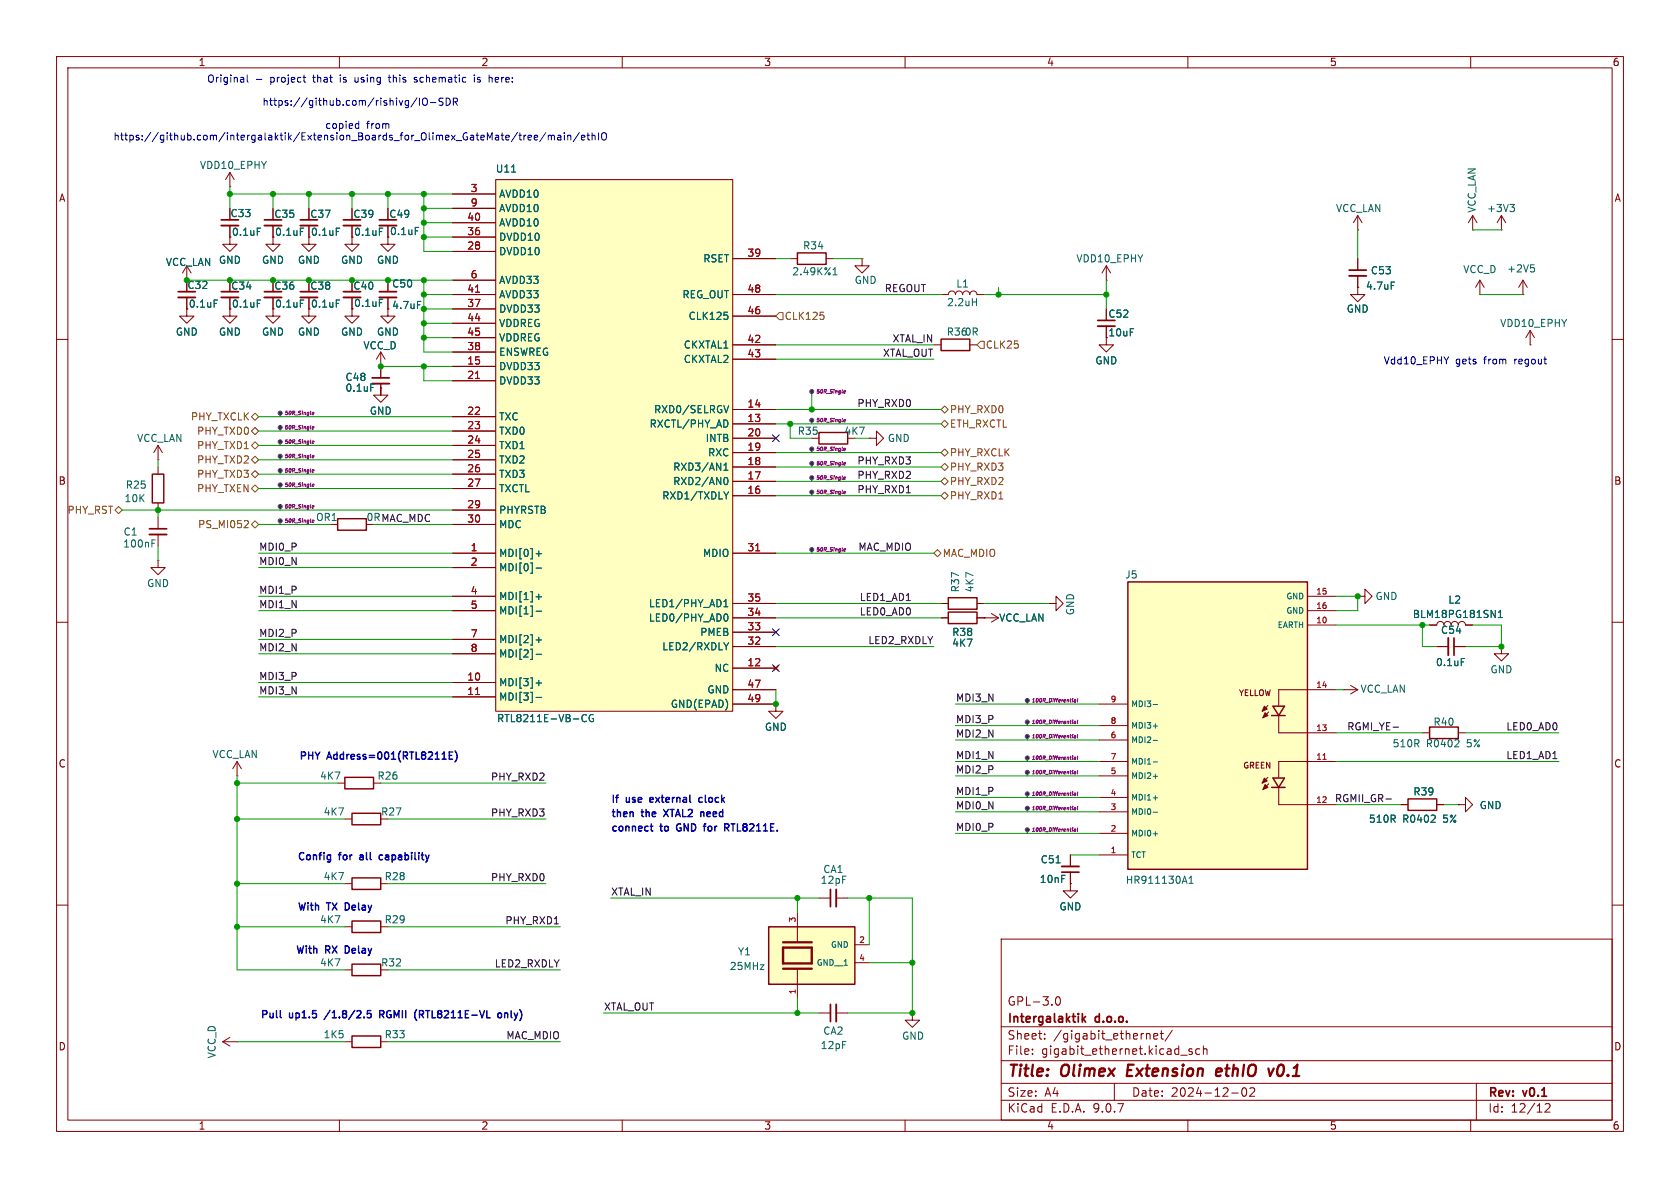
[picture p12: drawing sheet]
<svg xmlns="http://www.w3.org/2000/svg" width="297mm" height="210mm" viewBox="0 0 297 210" stroke-linecap="round" stroke-linejoin="round" font-family="sans-serif">
<defs><g id="words">
<g font-size="2.8" fill="#840000">
<text x="178" y="190.9">Title:</text>
<text x="187.7" y="190.9">Olimex</text>
<text x="200.1" y="190.9">Extension</text>
<text x="216.7" y="190.9">ethIO</text>
<text x="226.7" y="190.9">v0.1</text>
</g>
<g font-size="2.1" fill="#840000">
<text x="178" y="178">GPL-3.0</text>
<text x="178" y="184">Sheet:</text>
<text x="178" y="181.2">Intergalaktik</text>
<text x="186.2" y="184">/gigabit_ethernet/</text>
<text x="193.7" y="181.2">d.o.o.</text>
<text x="178" y="186.7">File:</text>
<text x="184.1" y="186.7">gigabit_ethernet.kicad_sch</text>
<text x="178" y="196.9">KiCad</text>
<text x="178" y="194.1">Size:</text>
<text x="184.7" y="194.1">A4</text>
<text x="185.7" y="196.9">E.D.A.</text>
<text x="193.3" y="196.9">9.0.7</text>
<text x="200" y="194.1">Date:</text>
<text x="207" y="194.1">2024-12-02</text>
<text x="263" y="194.3">Rev:</text>
<text x="263" y="196.9">Id:</text>
<text x="267.1" y="196.9">12/12</text>
<text x="269.4" y="194.3">v0.1</text>
</g>
<g font-size="1.8" fill="#840000">
<text x="35" y="11.9">1</text>
<text x="85" y="11.9">2</text>
<text x="135" y="11.9">3</text>
<text x="185" y="11.9">4</text>
<text x="235" y="11.9">5</text>
<text x="285" y="11.9">6</text>
<text x="10.3" y="35.9">A</text>
<text x="285.3" y="35.9">A</text>
<text x="40.6" y="38.6">C33</text>
<text x="40.9" y="41.9">0.1uF</text>
<text x="48.4" y="38.7">C35</text>
<text x="54.7" y="38.7">C37</text>
<text x="54.9" y="41.9">0.1uF</text>
<text x="62.4" y="38.7">C39</text>
<text x="62.5" y="41.9">0.1uF</text>
<text x="68.7" y="38.7">C49</text>
<text x="68.8" y="41.8">0.1uF</text>
<text x="33" y="51.3">C32</text>
<text x="40.8" y="51.4">C34</text>
<text x="48.4" y="51.4">C36</text>
<text x="54.7" y="51.4">C38</text>
<text x="62.4" y="51.4">C40</text>
<text x="54.9" y="54.6">0.1uF</text>
<text x="62.5" y="54.5">0.1uF</text>
<text x="195.8" y="56.4">C52</text>
<text x="195.8" y="59.7">10uF</text>
<text x="10.3" y="85.9">B</text>
<text x="285.3" y="85.9">B</text>
<text x="10.3" y="135.9">C</text>
<text x="285.3" y="135.9">C</text>
<text x="10.3" y="185.9">D</text>
<text x="285.3" y="185.9">D</text>
<text x="35" y="199.9">1</text>
<text x="85" y="199.9">2</text>
<text x="135" y="199.9">3</text>
<text x="185" y="199.9">4</text>
<text x="235" y="199.9">5</text>
<text x="285" y="199.9">6</text>
</g>
<g font-size="1.8" fill="#0000c2">
<text x="36.5" y="14.8">Original</text>
<text x="47.9" y="14.8">project</text>
<text x="55.6" y="14.8">that</text>
<text x="60.6" y="14.8">is</text>
<text x="63.4" y="14.8">using</text>
<text x="69.6" y="14.8">this</text>
<text x="74.3" y="14.8">schematic</text>
<text x="85.1" y="14.8">is</text>
<text x="87.9" y="14.8">here:</text>
<text x="46.3" y="18.9">https://github.com/rishivg/IO-SDR</text>
<text x="57.4" y="23">copied</text>
<text x="64.8" y="23">from</text>
<text x="20" y="25">https://github.com/intergalaktik/Extension_Boards_for_Olimex_GateMate/tree/main/ethIO</text>
<text x="244.5" y="64.6">Vdd10_EPHY</text>
<text x="257.3" y="64.6">gets</text>
<text x="262.5" y="64.6">from</text>
<text x="268" y="64.6">regout</text>
<text x="52.7" y="134.4">PHY</text>
<text x="57.8" y="134.4">Address=001(RTL8211E)</text>
<text x="107.9" y="142">If</text>
<text x="110.8" y="142">use</text>
<text x="115.5" y="142">external</text>
<text x="124.7" y="142">clock</text>
<text x="107.9" y="144.5">then</text>
<text x="107.9" y="147.1">connect</text>
<text x="113.5" y="144.5">the</text>
<text x="116.9" y="147.1">to</text>
<text x="118" y="144.5">XTAL2</text>
<text x="120.2" y="147.1">GND</text>
<text x="125" y="144.5">need</text>
<text x="125.6" y="147.1">for</text>
<text x="129.7" y="147.1">RTL8211E.</text>
<text x="52.3" y="152.2">Config</text>
<text x="59.9" y="152.2">for</text>
<text x="64" y="152.2">all</text>
<text x="68" y="152.2">capability</text>
<text x="52.3" y="161">With</text>
<text x="57.8" y="161">TX</text>
<text x="61.4" y="161">Delay</text>
<text x="52" y="168.7">With</text>
<text x="57.5" y="168.7">RX</text>
<text x="61.4" y="168.7">Delay</text>
<text x="45.8" y="180.1">Pull</text>
<text x="51" y="180.1">up1.5</text>
<text x="57.8" y="180.1">/1.8/2.5</text>
<text x="68" y="180.1">RGMII</text>
<text x="74.7" y="180.1">(RTL8211E-VL</text>
<text x="90" y="180.1">only)</text>
</g>
<g font-size="1.8" fill="#006464">
<text x="35.2" y="30.1">VDD10_EPHY</text>
<text x="87.6" y="30.7">U11</text>
<text x="88.1" y="35.2">AVDD10</text>
<text x="48.5" y="41.9">0.1uF</text>
<text x="88.1" y="37.7">AVDD10</text>
<text x="88.1" y="40.2">AVDD10</text>
<text x="236.1" y="37.7">VCC_LAN</text>
<text x="261.1" y="37.7" transform="rotate(-90 261.1 37.7)">VCC_LAN</text>
<text x="262.8" y="37.7">+3V3</text>
<text x="29.2" y="47.2">VCC_LAN GND</text>
<text x="46.2" y="46.8">GND</text>
<text x="52.6" y="46.8">GND</text>
<text x="60.2" y="46.8">GND</text>
<text x="66.5" y="46.8">GND</text>
<text x="88.1" y="42.8">DVDD10</text>
<text x="88.1" y="45.3">DVDD10</text>
<text x="124.2" y="46.6">RSET</text>
<text x="141.9" y="44.3">R34</text>
<text x="190.2" y="46.6">VDD10_EPHY</text>
<text x="69.2" y="51">C50</text>
<text x="88.1" y="50.4">AVDD33</text>
<text x="88.1" y="52.9">AVDD33</text>
<text x="120.5" y="52.9">REG_OUT</text>
<text x="140" y="48.9">2.49K%1</text>
<text x="151" y="50.4">GND</text>
<text x="169" y="51">L1</text>
<text x="241.4" y="51.4">4.7uF</text>
<text x="242.3" y="48.7">C53</text>
<text x="258.6" y="48.5">VCC_D</text>
<text x="266.3" y="48.4">+2V5</text>
<text x="31" y="59.5">GND</text>
<text x="33.3" y="54.6">0.1uF</text>
<text x="38.6" y="59.5">GND</text>
<text x="40.9" y="54.6">0.1uF</text>
<text x="46.2" y="59.5">GND</text>
<text x="48.5" y="54.6">0.1uF</text>
<text x="52.6" y="59.5">GND</text>
<text x="60.2" y="59.5">GND</text>
<text x="66.5" y="59.5">GND</text>
<text x="69.2" y="54.8">4.7uF</text>
<text x="88.1" y="55.5">DVDD33</text>
<text x="88.1" y="58">VDDREG</text>
<text x="121.6" y="56.7">CLK125</text>
<text x="167.3" y="59.5">R360R</text>
<text x="167.3" y="54.3">2.2uH</text>
<text x="238" y="55.5">GND</text>
<text x="265.1" y="58">VDD10_EPHY</text>
<text x="64.1" y="62">VCC_D</text>
<text x="88.1" y="60.6">VDDREG</text>
<text x="88.1" y="63.1">ENSWREG</text>
<text x="88.1" y="65.6">DVDD33</text>
<text x="120.8" y="61.8">CKXTAL1</text>
<text x="120.8" y="64.4">CKXTAL2</text>
<text x="193.5" y="64.6">GND</text>
<text x="61" y="67.5">C48</text>
<text x="61" y="69.4">0.1uF</text>
<text x="88.1" y="68.2">DVDD33</text>
<text x="65.3" y="73.5">GND</text>
<text x="88.1" y="74.5">TXC</text>
<text x="88.1" y="77.1">TXD0</text>
<text x="114.7" y="75.8">RXCTL/PHY_AD</text>
<text x="115.5" y="73.3">RXD0/SELRGV</text>
<text x="140.9" y="77.1">R35</text>
<text x="149.2" y="77.1">4K7</text>
<text x="24.1" y="78.3">VCC_LAN</text>
<text x="88.1" y="79.6">TXD1</text>
<text x="88.1" y="82.1">TXD2</text>
<text x="118.9" y="83.4">RXD3/AN1</text>
<text x="124.7" y="78.3">INTB</text>
<text x="125.1" y="80.9">RXC</text>
<text x="156.9" y="78.3">GND</text>
<text x="21.9" y="89">10K</text>
<text x="22.1" y="86.6">R25</text>
<text x="88.1" y="84.7">TXD3</text>
<text x="88.1" y="87.2">TXCTL</text>
<text x="117" y="88.5">RXD1/TXDLY</text>
<text x="118.9" y="86">RXD2/AN0</text>
<text x="21.8" y="94.9">C1</text>
<text x="88.1" y="91">PHYRSTB</text>
<text x="88.1" y="93.6">MDC</text>
<text x="21.7" y="97">100nF</text>
<text x="88.1" y="98.7">MDI[0]+</text>
<text x="88.1" y="101.2">MDI[0]-</text>
<text x="124.2" y="98.7">MDIO</text>
<text x="25.9" y="104">GND</text>
<text x="88.1" y="106.3">MDI[1]+</text>
<text x="114.6" y="107.5">LED1/PHY_AD1</text>
<text x="169.8" y="104.8" transform="rotate(-90 169.8 104.8)">R37</text>
<text x="172.3" y="104.8" transform="rotate(-90 172.3 104.8)">4K7</text>
<text x="198.8" y="102.5">J5</text>
<text x="243.1" y="106.3">GND</text>
<text x="256" y="106.9">L2</text>
<text x="88.1" y="108.8">MDI[1]-</text>
<text x="88.1" y="113.9">MDI[2]+</text>
<text x="114.6" y="110.1">LED0/PHY_AD0</text>
<text x="123.7" y="112.6">PMEB</text>
<text x="168.2" y="112.6">R38</text>
<text x="176.5" y="110.1">VCC_LAN</text>
<text x="190.1" y="108.9" transform="rotate(-90 190.1 108.9)">GND</text>
<text x="249.7" y="109.4">BLM18PG181SN1</text>
<text x="254.6" y="112.2">C54</text>
<text x="88.1" y="116.4">MDI[2]-</text>
<text x="117" y="115.2">LED2/RXDLY</text>
<text x="126.2" y="119">NC</text>
<text x="168.2" y="114.5">4K7</text>
<text x="253.8" y="118">0.1uF</text>
<text x="263.4" y="119.2">GND</text>
<text x="88.1" y="121.5">MDI[3]+</text>
<text x="88.1" y="124.1">MDI[3]-</text>
<text x="118.5" y="125.3">GND(EPAD)</text>
<text x="125" y="122.8">GND</text>
<text x="240.4" y="122.7">VCC_LAN</text>
<text x="87.8" y="127.9">RTL8211E-VB-CG</text>
<text x="135.1" y="129.4">GND</text>
<text x="253.3" y="128.5">R40</text>
<text x="37.5" y="134.2">VCC_LAN</text>
<text x="246.1" y="132.3">510R</text>
<text x="252.2" y="132.3">R0402</text>
<text x="259.4" y="132.3">5%</text>
<text x="56.5" y="138">4K7</text>
<text x="66.6" y="138">R26</text>
<text x="249.8" y="140.8">R39</text>
<text x="261.5" y="143.2">GND</text>
<text x="57.1" y="144.4">4K7</text>
<text x="67.3" y="144.4">R27</text>
<text x="241.9" y="145.6">510R</text>
<text x="248" y="145.6">R0402</text>
<text x="255.3" y="145.6">5%</text>
<text x="57.1" y="155.8">4K7</text>
<text x="67.9" y="155.8">R28</text>
<text x="145.4" y="154.5">CA1</text>
<text x="183.9" y="152.8">C51</text>
<text x="145" y="156.4">12pF</text>
<text x="183.7" y="156.3">10nF</text>
<text x="187.2" y="161.1">GND</text>
<text x="198.9" y="156.4">HR911130A1</text>
<text x="56.5" y="163.4">4K7</text>
<text x="67.9" y="163.4">R29</text>
<text x="56.5" y="171">4K7</text>
<text x="67.3" y="171">R32</text>
<text x="128.9" y="171.7">25MHz</text>
<text x="130.4" y="169.1">Y1</text>
<text x="57.1" y="183.7">1K5</text>
<text x="67.9" y="183.7">R33</text>
<text x="145" y="185.6">12pF</text>
<text x="145.4" y="183.1">CA2</text>
<text x="159.4" y="184">GND</text>
<text x="38.3" y="187.2" transform="rotate(-90 38.3 187.2)">VCC_D</text>
</g>
<g font-size="1.8" fill="#a90000">
<text x="83.1" y="34">3</text>
<text x="82.5" y="39.1">40</text>
<text x="82.5" y="41.7">36</text>
<text x="83.1" y="36.6">9</text>
<text x="82.5" y="44.2">28</text>
<text x="132" y="45.5">39</text>
<text x="82.5" y="51.8">41</text>
<text x="83.1" y="49.3">6</text>
<text x="132" y="51.8">48</text>
<text x="82.5" y="54.4">37</text>
<text x="82.5" y="56.9">44</text>
<text x="82.5" y="59.4">45</text>
<text x="132" y="55.6">46</text>
<text x="82.5" y="62">38</text>
<text x="82.5" y="64.5">15</text>
<text x="132" y="60.7">42</text>
<text x="132" y="63.2">43</text>
<text x="82.5" y="67.1">21</text>
<text x="82.5" y="73.4">22</text>
<text x="82.5" y="75.9">23</text>
<text x="132" y="72.1">14</text>
<text x="132" y="74.7">13</text>
<text x="132" y="77.2">20</text>
<text x="82.5" y="78.5">24</text>
<text x="82.5" y="81">25</text>
<text x="82.5" y="83.6">26</text>
<text x="132" y="79.8">19</text>
<text x="132" y="82.3">18</text>
<text x="82.5" y="86.1">27</text>
<text x="82.5" y="89.9">29</text>
<text x="132" y="84.8">17</text>
<text x="132" y="87.4">16</text>
<text x="82.5" y="92.5">30</text>
<text x="83.1" y="97.5">1</text>
<text x="83.1" y="100.1">2</text>
<text x="132" y="97.5">31</text>
<text x="83.1" y="105.2">4</text>
<text x="83.1" y="107.7">5</text>
<text x="132" y="106.4">35</text>
<text x="83.1" y="112.8">7</text>
<text x="132" y="109">34</text>
<text x="132" y="111.5">33</text>
<text x="83.1" y="115.3">8</text>
<text x="132" y="114">32</text>
<text x="132" y="117.9">12</text>
<text x="82.5" y="120.4">10</text>
<text x="82.5" y="122.9">11</text>
<text x="132" y="121.7">47</text>
<text x="132" y="124.2">49</text>
</g>
<g font-size="1.8" fill="#0f0f0f">
<text x="156.3" y="51.7">REGOUT</text>
<text x="156" y="63.2">XTAL_OUT</text>
<text x="157.7" y="60.6">XTAL_IN</text>
<text x="151.5" y="72">PHY_RXD0</text>
<text x="151.5" y="82.2">PHY_RXD3</text>
<text x="151.5" y="87.3">PHY_RXD1</text>
<text x="151.5" y="84.7">PHY_RXD2</text>
<text x="64.7" y="92.3">0R MAC_MDC</text>
<text x="45.7" y="100">MDI0_N</text>
<text x="45.7" y="97.4">MDI0_P</text>
<text x="151.7" y="97.4">MAC_MDIO</text>
<text x="45.7" y="107.6">MDI1_N</text>
<text x="45.7" y="105.1">MDI1_P</text>
<text x="151.9" y="106.3">LED1_AD1</text>
<text x="45.7" y="112.7">MDI2_P</text>
<text x="151.9" y="108.9">LED0_AD0</text>
<text x="153.4" y="114">LED2_RXDLY</text>
<text x="45.7" y="115.2">MDI2_N</text>
<text x="45.7" y="122.8">MDI3_N</text>
<text x="45.7" y="120.3">MDI3_P</text>
<text x="168.9" y="124.1">MDI3_N</text>
<text x="168.9" y="127.9">MDI3_P</text>
<text x="168.9" y="130.5">MDI2_N</text>
<text x="238.1" y="129.2">RGMI_YE-</text>
<text x="266.2" y="129.2">LED0_AD0</text>
<text x="168.9" y="134.3">MDI1_N</text>
<text x="168.9" y="136.8">MDI2_P</text>
<text x="266.2" y="134.3">LED1_AD1</text>
<text x="86.7" y="138.1">PHY_RXD2</text>
<text x="168.9" y="140.6">MDI1_P</text>
<text x="168.9" y="143.2">MDI0_N</text>
<text x="235.9" y="141.9">RGMII_GR-</text>
<text x="86.7" y="144.4">PHY_RXD3</text>
<text x="168.9" y="147">MDI0_P</text>
<text x="86.7" y="155.9">PHY_RXD0</text>
<text x="107.9" y="158.4">XTAL_IN</text>
<text x="89.2" y="163.5">PHY_RXD1</text>
<text x="87.4" y="171.1">LED2_RXDLY</text>
<text x="106.7" y="178.7">XTAL_OUT</text>
<text x="89.4" y="183.8">MAC_MDIO</text>
</g>
<g font-size="1.8" fill="#725600">
<text x="138.6" y="56.7">CLK125</text>
<text x="174.2" y="61.8">CLK25</text>
<text x="33.7" y="74.5">PHY_TXCLK</text>
<text x="34.7" y="77.1">PHY_TXD0</text>
<text x="167.8" y="73.3">PHY_RXD0</text>
<text x="167.8" y="75.8">ETH_RXCTL</text>
<text x="34.7" y="82.1">PHY_TXD2</text>
<text x="34.7" y="79.6">PHY_TXD1</text>
<text x="167.8" y="80.9">PHY_RXCLK</text>
<text x="167.8" y="83.4">PHY_RXD3</text>
<text x="34.7" y="87.2">PHY_TXEN</text>
<text x="34.7" y="84.7">PHY_TXD3</text>
<text x="167.8" y="88.5">PHY_RXD1</text>
<text x="167.8" y="86">PHY_RXD2</text>
<text x="11.8" y="91">PHY_RST</text>
<text x="34.9" y="93.6">PS_MI052</text>
<text x="166.6" y="98.7">MAC_MDIO</text>
</g>
<text font-size="1.8" fill="#840084" x="55.8" y="92.3">OR1</text>
<g font-size="1.4" fill="#006464">
<text x="227.3" y="106.1">GND</text>
<text x="225.7" y="111.2">EARTH</text>
<text x="227.3" y="108.7">GND</text>
<text x="199.9" y="125.2">MDI3-</text>
<text x="199.9" y="131.5">MDI2-</text>
<text x="199.9" y="129">MDI3+</text>
<text x="199.9" y="137.9">MDI2+</text>
<text x="199.9" y="135.4">MDI1-</text>
<text x="199.9" y="141.7">MDI1+</text>
<text x="199.9" y="148.1">MDI0+</text>
<text x="199.9" y="144.2">MDI0-</text>
<text x="199.9" y="151.9">TCT</text>
<text x="146.8" y="167.7">GND</text>
<text x="144.2" y="170.9">GND__1</text>
</g>
<g font-size="1.4" fill="#a90000">
<text x="232.6" y="107.7">16</text>
<text x="232.6" y="105.2">15</text>
<text x="232.6" y="110.2">10</text>
<text x="196.2" y="124.2">9</text>
<text x="232.6" y="121.7">14</text>
<text x="196.2" y="130.6">6</text>
<text x="196.2" y="128">8</text>
<text x="232.6" y="129.3">13</text>
<text x="196.2" y="136.9">5</text>
<text x="196.2" y="134.4">7</text>
<text x="232.6" y="134.4">11</text>
<text x="196.2" y="143.3">3</text>
<text x="196.2" y="140.7">4</text>
<text x="232.6" y="142">12</text>
<text x="196.2" y="147.1">2</text>
<text x="196.2" y="150.9">1</text>
<text x="140.7" y="163.2" transform="rotate(-90 140.7 163.2)">3</text>
<text x="151.8" y="166.8">2</text>
<text x="151.8" y="169.9">4</text>
<text x="140.7" y="175.9" transform="rotate(-90 140.7 175.9)">1</text>
</g>
<g font-size="1.4" fill="#840000">
<text x="218.9" y="123.2">YELLOW</text>
<text x="219.7" y="136">GREEN</text>
</g>
<g font-size=".9" fill="#840084">
<text x="144.2" y="69.8">50R_Single</text>
<text x="50.2" y="76.1">50R_Single</text>
<text x="50.2" y="73.6">50R_Single</text>
<text x="144.2" y="74.8">50R_Single</text>
<text x="50.2" y="81.2">50R_Single</text>
<text x="50.2" y="83.7">50R_Single</text>
<text x="50.2" y="78.7">50R_Single</text>
<text x="144.2" y="82.5">50R_Single</text>
<text x="144.2" y="79.9">50R_Single</text>
<text x="50.2" y="86.3">50R_Single</text>
<text x="144.2" y="87.5">50R_Single</text>
<text x="144.2" y="85">50R_Single</text>
<text x="50.2" y="90.1">50R_Single</text>
<text x="50.2" y="92.6">50R_Single</text>
<text x="144.2" y="97.7">50R_Single</text>
<text x="182.3" y="124.4">100R_Differential</text>
<text x="182.3" y="128.2">100R_Differential</text>
<text x="182.3" y="130.7">100R_Differential</text>
<text x="182.3" y="134.5">100R_Differential</text>
<text x="182.3" y="137.1">100R_Differential</text>
<text x="182.3" y="143.4">100R_Differential</text>
<text x="182.3" y="140.9">100R_Differential</text>
<text x="182.3" y="147.2">100R_Differential</text>
</g>
</g></defs>
<g fill="none" stroke="#840000" stroke-width=".18">
<path d="M10 10h277v190h-277zM12 12h273v186h-273zM60 10v2M110 10v2M160 10v2M210 10v2M260 10v2M40.6 52.6v2M270.5 58.4l-.8 1.3M270.5 58.4l.8 1.3M270.5 58.4v2.6M10 60h2"/>
<path d="M270.5 61h.1M285 60h2M10 110h2M252.7 110.5h1.3a.64 .64 0 0 1 .6-.6 .64 .64 0 0 1 .7 .6 .64 .64 0 0 1 .6-.6 .64 .64 0 0 1 .6 .6 .64 .64 0 0 1 .7-.6 .64 .64 0 0 1 .6 .6 .64 .64 0 0 1 .6-.6 .64 .64 0 0 1 .7 .6h1.2M254 114.3h2M257 114.3h2.1M285 110h2M10 160h2M144.8 179.1h2M147.8 179.1h2.1M161.3 179.1v1.2h1.3l-1.3 1.3-1.3-1.3h1.3M161.3 179.1h.1"/>
<path d="M177 166h108v32h-108zM186.7 176.3l.3-.1a.81 .81 0 0 1 .5 .6 .81 .81 0 0 1-.3 .8l-.1 .1a.81 .81 0 0 1-.4-1.4zM285 160h2M60 198v2M110 198v2M160 198v2M177 194.5h108M177 191.5h108M177 187.5h108M177 181.5h108M182.5 186.3v.1M182.5 185.5v.1"/>
<path d="M184.7 183.6v.1M184.7 182.8v.1M197 191.5v3M203.1 182.7l.2 .2v.8M204 183.2l.7-.1-.1-.3-.4-.1-.2 .2v.7h.6M205.1 182.7h.6M205.3 182.2v1.3l.4 .2M207.2 182.1l-1.2 2M208.7 186.5h1.2M210 198v2M210.7 185.5l-.3-.1-.2 .2v.2l.5 .2v.3h-.5M212.1 185.5l-.4-.1-.3 .3v.4l.1 .2h.6"/>
<path d="M212.7 185.5l.3-.1 .3 .1 .1 .9M212.7 184.9v1.5M217.7 193.2h1.2M219.7 192.4l.2-.1a.81 .81 0 0 1 .6 .6 .81 .81 0 0 1-.3 .8l-.2 .1a.81 .81 0 0 1-.3-1.4zM221 192.4l.5-.1 .2 .1 .1 .3-.9 1.1h.9M260 198v2M261 191.5v6.5M273.2 195.2l.5-.1 .3 .1v.3l-.9 1.1h.9"/>
</g>
<path d="M199.5 188.2l-.3 2h1M215.9 189l-.1-.1-.6 .1-.2 .9 .2 .3 .6-.1M216 189.4l-1 .1M225.2 188.9l-.7 1.3M226.2 188.3a1.3 1.3 0 0 0 0 1.9" fill="none" stroke="#840000" stroke-width=".4"/>
<path d="M39.1 51.6h3.1M257 112.8v3M146.8 177.5v3.1M191.3 179.2v1.5M191.9 179.7l-.6 .6M191.5 180.1l.4 .6" fill="none" stroke="#840000" stroke-width=".3"/>
<path d="M39.1 52.6h3.1M256 112.8v3M147.8 177.5v3.1" fill="none" stroke="#840000" stroke-width=".33"/>
<path d="M45.5 53h.6M258.3 116.4h.6M264.9 109.2h.7M264.9 108.3l.3-.4v1.3" fill="none" stroke="#006464" stroke-width=".18"/>
<path d="M135.9 163.8h15.2v10.2h-15.2z" fill="#ffffc2"/>
<g fill="none" stroke="#840000" stroke-width=".18">
<path d="M33 52.6v3.3h1.3l-1.3 1.3-1.3-1.3h1.3M40.6 54.6v1.3h1.3l-1.3 1.3-1.2-1.3h1.2M48.3 52.6v3.3h1.2l-1.2 1.3-1.3-1.3h1.3M54.6 52.6v3.3h1.3l-1.3 1.3-1.3-1.3h1.3M62.2 54.6v1.3h1.3l-1.3 1.3-1.2-1.3h1.2M68.6 54.6v1.3h1.2l-1.2 1.3-1.3-1.3h1.3M68.6 54.6h.1M68.6 49.5v2.1M68.6 52.6v2M139.7 45.7h1.3M146 45.7h1.3M152.4 45.7v1.3h1.3l-1.3 1.3-1.3-1.3h1.3"/>
<path d="M152.4 45.7h.1M166.4 52.1h1.2a.64 .64 0 0 1 .7-.7 .64 .64 0 0 1 .6 .7 .64 .64 0 0 1 .6-.7 .64 .64 0 0 1 .7 .7 .64 .64 0 0 1 .6-.7 .64 .64 0 0 1 .6 .7 .64 .64 0 0 1 .7-.7 .64 .64 0 0 1 .6 .7h1.3M195.6 57.7v2M269.2 52.1h.1M269.2 49.5l-.7 1.3M269.2 49.5l.8 1.3M269.2 49.5v2.6M27.9 78.7l-.7 1.3M27.9 78.7l.8 1.3M27.9 78.7v2.6M67.3 64.8h.1M67.3 67.8v2.1h-1.3l1.3 1.2 1.3-1.2h-1.3v-1.3"/>
<path d="M67.3 68.6h.1M67.3 62.2l-.8 1.3M67.3 62.2l.8 1.3M67.3 62.2v4.6M143.5 77.5h1.3M153.7 77.5h1.2v-1.3l1.3 1.3-1.3 1.2v-1.2M153.7 77.5h.1M165.1 61h1.3M171.4 61h1.3M27.9 81.3h.1M27.9 99.1v1.2h1.3l-1.3 1.3-1.2-1.3h1.2M27.9 99.1h.1"/>
<path d="M27.9 82.6v1.2M27.9 88.9v1.3M27.9 91.4v2.1M27.9 94.5v2M58.4 92.7h1.3M166.4 106.7h1.2M166.4 109.2h1.2M172.7 106.7h1.3M172.7 109.2h3.8M174 109.2h.1M175.3 108.5l1.2 .7M176.5 109.2l-1.2 .8"/>
<path d="M185.4 106.7h1.3v-1.3l1.3 1.3-1.3 1.3v-1.3M185.4 106.7h.1M41.9 137.2h.1M41.9 134.6l.8 1.3M41.9 134.6l-.8 1.3M41.9 134.6v2.6M137.2 124.5v1.2h1.2l-1.2 1.3-1.3-1.3h1.3M137.2 124.5h.1M189.2 156.2v1.3h-1.2l1.2 1.3 1.3-1.3h-1.3M189.2 156.2h.1M189.2 151.1v2.1M189.2 154.2v2"/>
<path d="M141 161.3v5.1M141 171.5v5M151.1 170.2h2.6M151.1 167h2.6M61 184.2h1.2M67.3 184.2h1.3"/>
</g>
<path d="M141 44.7h5v2h-5zM166.4 59.9h5v2.1h-5zM144.8 76.5h5.1v2h-5.1zM26.9 83.8h2.1v5.1h-2.1zM59.7 91.7h5.1v2h-5.1zM167.6 105.7h5.1v2h-5.1zM167.6 108.2h5.1v2h-5.1zM135.9 163.8h15.2v10.2h-15.2zM62.2 183.1h5.1v2.1h-5.1z" fill="none" stroke="#840000" stroke-width=".25"/>
<path d="M138.4 171.2h5.1M138.4 167.5h5.1v2.8h-5.1zM138.4 166.6h5.1" fill="none" stroke="#840000" stroke-width=".41"/>
<path d="M31.5 51.6h3M46.7 51.6h3.1M53.1 51.6h3M60.7 51.6h3.1M67.1 51.6h3M194.1 56.6h3M65.8 66.8h3M26.4 93.5h3.1M187.7 154.2h3.1" fill="none" stroke="#840000" stroke-width=".3"/>
<path d="M31.5 52.6h3M46.7 52.6h3.1M53.1 52.6h3M60.7 52.6h3.1M67.1 52.6h3M194.1 57.7h3M65.8 67.8h3M26.4 94.5h3.1M187.7 153.2h3.1" fill="none" stroke="#840000" stroke-width=".33"/>
<g fill="none" stroke="#006464" stroke-width=".18">
<path d="M37.9 53h.6M53.1 53h.6M59.5 53h.6M67.1 52.9h.6M73.8 53.3h.6M147.3 48.6h.7M147.4 47.6l.2-.3v1.3M171.9 53.4h.7M172.6 52.8v1.2M270.6 46.8h.6M271 47.3l.3 .2v.3l-.3 .3M65.5 67.9h.7"/>
<path d="M26.9 96h.4M26.9 95.4h.6M186.7 152.5h.7"/>
</g>
<path d="M87.6 31.8h41.9v93.9h-41.9z" fill="#ffffc2"/>
<g fill="none" stroke="#840000" stroke-width=".18">
<path d="M80 34.3h7.6M80 36.8h7.6M80 39.4h7.6M87.6 31.8h41.9v93.9h-41.9zM240 38.1v2.5M240 38.1l.8 1.3M240 38.1l-.7 1.3M260.3 38.1l.8 1.3M260.3 38.1l-.7 1.3M260.3 38.1v2.5M265.4 38.1l-.7 1.3M265.4 38.1l.8 1.3"/>
<path d="M265.4 38.1v2.5M80 41.9h7.6M80 44.5h7.6M80 49.5h7.6M80 52.1h7.6M80 54.6h7.6M80 57.2h7.6M80 59.7h7.6M129.5 52.1h7.7M129.5 45.7h7.7M129.5 55.9h7.7M195.6 59.7v1.3h1.2l-1.2 1.2-1.3-1.2h1.3"/>
<path d="M195.6 49.5h.1M195.6 47l-.8 1.3M195.6 47l.7 1.3M195.6 47v2.5M240 40.6h.1M240 50.8v1.3h1.3l-1.3 1.2-1.2-1.2h1.2M240 50.8h.1M240 45.7v2.1M240 48.8v2M260.3 40.6h.1M261.6 52.1h.1M261.6 49.5l-.7 1.3"/>
<path d="M261.6 49.5l.8 1.3M261.6 49.5v2.6M265.4 40.6h.1M80 62.2h7.6M80 64.8h7.6M80 67.3h7.6M80 73.7h7.6M80 76.2h7.6M80 78.7h7.6M129.5 61h7.7M129.5 63.5h7.7M129.5 72.4h7.7"/>
<path d="M129.5 74.9h7.7M129.5 77.5h7.7M80 81.3h7.6M80 83.8h7.6M80 86.4h7.6M80 90.2h7.6M80 92.7h7.6M80 97.8h7.6M129.5 97.8h7.7M129.5 80h7.7M129.5 82.6h7.7M129.5 85.1h7.7"/>
<path d="M129.5 87.6h7.7M80 100.3h7.6M80 105.4h7.6M80 108h7.6M80 113h7.6M80 115.6h7.6M129.5 106.7h7.7M129.5 109.2h7.7M129.5 111.8h7.7M129.5 114.3h7.7M129.5 118.1h7.7M136.8 117.7l.7 .8"/>
<path d="M137.5 117.7l-.7 .8M265.4 114.3v1.3h-1.2l1.2 1.2 1.3-1.2h-1.3M265.4 114.3h.1M80 120.7h7.6M80 123.2h7.6M129.5 121.9h7.7M129.5 124.5h7.7M251.5 129.5h1.2M257.8 129.5h1.3M144.8 158.8h2M147.8 158.8h2.1M247.6 142.2h1.3"/>
<path d="M254 142.2h1.3M257.8 142.2h1.3v1.3l1.2-1.3-1.2-1.2v1.2M257.8 142.2h.1"/>
</g>
<path d="M84.1 51.7h.7M84.1 66.9h.7M133.6 97.4h.7M84.1 122.8h.7" fill="none" stroke="#a90000" stroke-width=".18"/>
<g fill="none" stroke="#006464" stroke-width=".18">
<path d="M90.4 30.4h.8M266.9 36.1h.8l-.4 .5M267.5 36.6l.2 .3v.3l-.2 .2M128 55.2h.6M128.4 55.7l.3 .2v.3l-.3 .3M246 49.9h.6M128.6 74.5v.7M128.8 71.7l-.4 1.3M94.8 97.9h.9M95.3 97.4v1M128 83.1h.7M128 82.2l.3-.3v1.2"/>
<path d="M128.1 84.5l.2-.1a.68 .68 0 0 1 .4 .6 .68 .68 0 0 1-.4 .7l-.2-.2M128.8 86.9l-.4 .7M94.8 100.4h.9M94.8 105.5h.9M94.8 108h.9M94.8 113.1h.9M94.8 115.7h.9M95.3 105v1M95.3 112.6v1M128 113.6l.4 .7M128 106.4l.3-.4v1.3M128 107.3h.7"/>
<path d="M128.1 108.7l.2-.2a.68 .68 0 0 1 .4 .7 .68 .68 0 0 1-.4 .6l-.2-.1M128.4 114.3v.6M128.8 113.6l-.4 .7M94.8 120.7h.9M94.8 123.3h.9M95.3 120.3v.9M102.9 127l.2 .5 .3 .1 .3-.1M103.7 126.4l-.3-.1-.3 .1-.2 .5M104.9 126.4a.59 .59 0 0 0-.8 .5 .59 .59 0 0 0 .8 .6v-.5h-.2M257.1 132h.8M257.9 130.9v.4M253 145.4h.7"/>
<path d="M253.7 144.2v.4"/>
</g>
<path d="M238.5 47.8h3.1M146.8 157.2v3.1" fill="none" stroke="#840000" stroke-width=".3"/>
<path d="M238.5 48.8h3.1M147.8 157.2v3.1" fill="none" stroke="#840000" stroke-width=".33"/>
<path d="M252.7 128.5h5.1v2.1h-5.1zM248.9 141.2h5.1v2.1h-5.1z" fill="none" stroke="#840000" stroke-width=".25"/>
<path d="M199.4 102.9h31.7v50.8h-31.7z" fill="#ffffc2"/>
<path d="M199.4 102.9h31.7v50.8h-31.7zM61 137.4h5v2h-5zM224.8 139.2h2.4M224.8 126.5h2.4M225 137.5h2.1l-1 1.7zM225 124.8h2.1l-1 1.7zM62.2 155.2h5.1v2h-5.1zM62.2 143.8h5.1v2h-5.1zM62.2 170.4h5.1v2.1h-5.1zM62.2 162.8h5.1v2h-5.1z" fill="none" stroke="#840000" stroke-width=".25"/>
<g fill="#840000" stroke="#840000" stroke-width=".18">
<path d="M223.5 137.5l.5 .5-.9 .4z"/>
<path d="M223.5 124.8l.5 .5-.9 .4z"/>
<path d="M223.6 138.7l.6 .5-.9 .4z"/>
<path d="M223.6 126l.6 .5-.9 .4z"/>
</g>
<g fill="none" stroke="#840000" stroke-width=".18">
<path d="M40.6 39.9v3.3h1.3l-1.3 1.3-1.2-1.3h1.2M40.6 33h.1M40.6 30.5v2.5M40.6 30.5l-.7 1.3M40.6 30.5l.8 1.3M48.3 39.9v3.3h1.2l-1.2 1.3-1.3-1.3h1.3M54.6 39.9v3.3h1.3l-1.3 1.3-1.3-1.3h1.3M62.2 39.9v3.3h1.3l-1.3 1.3-1.2-1.3h1.2M80 34.3h7.6M80 36.8h7.6M80 39.4h7.6M33 47l-.7 1.3"/>
<path d="M33 47l.8 1.3M33 47v2.5M33 52.6v2M40.6 52.6v2M48.3 52.6v2M54.6 52.6v2M68.6 41.9v1.3h1.2l-1.2 1.3-1.3-1.3h1.3M68.6 54.6h.1M68.6 49.5v2.1M68.6 52.6v2M80 41.9h7.6M80 44.5h7.6"/>
<path d="M80 49.5h7.6M80 52.1h7.6M80 54.6h7.6M80 57.2h7.6M80 59.7h7.6M129.5 52.1h7.7M129.5 45.7h7.7M129.5 55.9h7.7M195.6 57.7v2M240 50.8h.1M240 45.7v2.1M240 48.8v2"/>
<path d="M67.3 68.6h.1M67.3 64.8h.1M67.3 64.8v2M67.3 67.8v2.1M80 62.2h7.6M80 64.8h7.6M80 67.3h7.6M80 73.7h7.6M80 76.2h7.6M80 78.7h7.6M129.5 61h7.7M129.5 63.5h7.7"/>
<path d="M129.5 72.4h7.7M129.5 74.9h7.7M129.5 77.5h7.7M80 81.3h7.6M80 83.8h7.6M80 86.4h7.6M80 90.2h7.6M80 92.7h7.6M80 97.8h7.6M129.5 97.8h7.7M129.5 80h7.7M129.5 82.6h7.7"/>
<path d="M129.5 85.1h7.7M129.5 87.6h7.7M80 108h7.6M80 105.4h7.6M80 100.3h7.6M80 113h7.6M80 115.6h7.6M129.5 114.3h7.7M129.5 106.7h7.7M129.5 109.2h7.7M129.5 111.8h7.7M129.5 118.1h7.7"/>
<path d="M136.8 117.7l.7 .8M137.5 117.7l-.7 .8M166.4 109.2h1.2M172.7 109.2h1.3M174 109.2h.1M231.1 110.5h5.1M231.1 108h5.1M231.1 105.4h5.1M240 105.4h1.3v1.3l1.3-1.3-1.3-1.3v1.3M240 105.4h.1M252.7 110.5h1.3M254 114.3h2"/>
<path d="M257 114.3h2.1M259.1 110.5h1.2M59.7 138.4h1.3M66 138.4h1.3M80 120.7h7.6M80 123.2h7.6M129.5 121.9h7.7M129.5 124.5h7.7M137.2 124.5h.1M194.3 134.6h5.1M194.3 137.2h5.1M194.3 130.8h5.1"/>
<path d="M194.3 128.3h5.1M194.3 124.5h5.1M224.2 137.4l-1.1 1M224.2 124.7l-1.1 1M224.3 138.6l-1 1M224.3 125.9l-1 1M226.1 139.3v2.9h10.1M226.1 126.6v2.9h10.1M236.2 121.9h-10.1v2.8M236.2 134.6h-10.1v2.8M237.5 121.9h.1M237.5 121.9h2.5"/>
<path d="M238.8 121.2l1.2 .7M240 121.9l-1.2 .8M61 156.2h1.2M61 144.8h1.2M67.3 156.2h1.3M189.2 156.2h.1M189.2 151.1v2.1M189.2 154.2v2M194.3 151.1h5.1M194.3 147.3h5.1M194.3 143.5h5.1M194.3 141h5.1"/>
<path d="M247.6 142.2h1.3M254 142.2h1.3M257.8 142.2h.1M61 171.5h1.2M61 163.8h1.2M67.3 163.8h1.3M39.4 184.2l1.2 .7M39.4 184.2h2.5M40.6 183.4l-1.2 .8M41.9 184.2h.1"/>
</g>
<path d="M84.1 51.7h.7M84.1 66.9h.7M133.6 97.4h.7M84.1 122.8h.7M233.9 134.2h.6" fill="none" stroke="#a90000" stroke-width=".18"/>
<g fill="none" stroke="#006464" stroke-width=".18">
<path d="M90.4 30.4h.8M37.9 53h.6M45.5 40.3h.6M45.5 53h.6M53.1 40.3h.6M53.1 53h.6M59.5 40.3h.6M59.5 53h.6M67.1 40.3h.6M67.1 52.9h.6M73.4 40.2h.6M73.8 53.3h.6"/>
<path d="M128 55.2h.6M128.4 55.7l.3 .2v.3l-.3 .3M246 49.9h.6M65.5 67.9h.7M128.6 74.5v.7M128.8 71.7l-.4 1.3M94.8 97.9h.9M95.3 97.4v1M128 83.1h.7M128 82.2l.3-.3v1.2M128.1 84.5l.2-.1a.68 .68 0 0 1 .4 .6 .68 .68 0 0 1-.4 .7l-.2-.2M128.8 86.9l-.4 .7"/>
<path d="M94.8 100.4h.9M94.8 105.5h.9M94.8 108h.9M94.8 113.1h.9M94.8 115.7h.9M95.3 105v1M95.3 112.6v1M128 113.6l.4 .7M128 106.4l.3-.4v1.3M128 107.3h.7M128.1 108.7l.2-.2a.68 .68 0 0 1 .4 .7 .68 .68 0 0 1-.4 .6l-.2-.1M128.4 114.3v.6"/>
<path d="M128.8 113.6l-.4 .7M258.3 116.4h.6M264.9 109.2h.7M264.9 108.3l.3-.4v1.3M94.8 120.7h.9M94.8 123.3h.9M95.3 120.3v.9M102.9 127l.2 .5 .3 .1 .3-.1M103.7 126.4l-.3-.1-.3 .1-.2 .5M104.9 126.4a.59 .59 0 0 0-.8 .5 .59 .59 0 0 0 .8 .6v-.5h-.2M203.9 137.2h.7M203.9 134.7h.7"/>
<path d="M203.9 130.9h.7M203.9 128.3h.7M203.9 124.5h.7M186.7 152.5h.7M203.9 147.4h.7M203.9 143.6h.7M203.9 141h.7M209.4 154.9l.5 1.3M210.2 156.2h.7M210.2 155.2l.4-.3v1.3M253 145.4h.7M253.7 144.2v.4"/>
</g>
<path d="M39.1 38.9h3.1M46.7 38.9h3.1M53.1 38.9h3M60.7 38.9h3.1M67.1 38.9h3" fill="none" stroke="#840000" stroke-width=".3"/>
<path d="M39.1 39.9h3.1M46.7 39.9h3.1M53.1 39.9h3M60.7 39.9h3.1M67.1 39.9h3" fill="none" stroke="#840000" stroke-width=".33"/>
<g fill="none" stroke="#484848" stroke-width=".18">
<path d="M49.5 73.4v.3M49.5 75.9v.3M49.5 78.5v.2M143.5 69.6v.3M143.5 74.7v.2M143.5 79.7v.3M49.5 81v.3M49.5 83.5v.3M49.5 86.1v.3M49.5 89.9v.3M49.5 92.4v.3M143.5 82.3v.3"/>
<path d="M143.5 84.8v.3M143.5 87.4v.2M143.5 97.5v.3M181.6 124.2v.3M181.6 128v.3M181.6 130.5v.3M181.6 134.3v.3M181.6 136.9v.3M181.6 140.7v.3M181.6 143.2v.3M181.6 147v.3"/>
</g>
<g fill="#484848" stroke="#484848" stroke-width=".18">
<circle cx="181.6" cy="142.9" r=".36"/>
<circle cx="49.5" cy="89.5" r=".36"/>
<circle cx="49.5" cy="85.7" r=".36"/>
<circle cx="143.5" cy="97.2" r=".36"/>
<circle cx="143.5" cy="81.9" r=".36"/>
<circle cx="143.5" cy="87" r=".36"/>
<circle cx="143.5" cy="84.5" r=".36"/>
<circle cx="181.6" cy="146.7" r=".36"/>
<circle cx="181.6" cy="134" r=".36"/>
<circle cx="181.6" cy="123.8" r=".36"/>
<circle cx="181.6" cy="127.6" r=".36"/>
<circle cx="49.5" cy="92.1" r=".36"/>
<circle cx="181.6" cy="136.5" r=".36"/>
<circle cx="181.6" cy="130.2" r=".36"/>
<circle cx="143.5" cy="74.3" r=".36"/>
<circle cx="49.5" cy="80.6" r=".36"/>
<circle cx="49.5" cy="75.6" r=".36"/>
<circle cx="49.5" cy="83.2" r=".36"/>
<circle cx="49.5" cy="73" r=".36"/>
<circle cx="49.5" cy="78.1" r=".36"/>
<circle cx="143.5" cy="69.2" r=".36"/>
<circle cx="143.5" cy="79.4" r=".36"/>
<circle cx="181.6" cy="140.3" r=".36"/>
</g>
<g fill="none" stroke="#840084" stroke-width=".18">
<path d="M55.2 78.2l.3-.1v-.1l-.3 .1v.3h.2M55.2 75.6h.3v-.1h-.3v.3h.2M55.2 73.1l.3-.1v-.1l-.3 .1v.3h.2M149.2 79.4h.3v-.1h-.3v.3h.2M149.2 74.4l.3-.1v-.1h-.3v.4h.2M149.2 69.3l.3-.1v-.1l-.3 .1v.3h.2M55.2 89.6l.3-.1v-.1l-.3 .1v.3h.2M55.2 85.8l.3-.1v-.1l-.3 .1v.3h.2M55.2 83.3l.3-.1v-.1h-.3v.3h.2M55.2 80.7h.3v-.2l-.3 .1v.3h.2M55.2 92l.1 .4M55.5 92.1h-.3"/>
<path d="M149.2 97.2h.3v-.2l-.3 .1v.3h.2M149.2 82l.3-.1v-.1l-.3 .1v.3h.2M149.2 87.1l.3-.1v-.1h-.3v.4h.2M149.2 84.5h.3v-.2l-.3 .1v.3h.2M189.6 133.8v.5M189.6 123.7v.4M189.6 127.5v.4M189.6 136.4v.4M189.6 130v.5M189.7 133.6l-.1 .1M189.7 123.5h-.1M189.7 127.3h-.1"/>
<path d="M189.7 136.2h-.1M189.7 129.8l-.1 .1M189.7 140h-.1M189.9 133.9h.3l-.1 .4M189.9 136.4l.3 .1-.1 .3h-.2v-.2l.3-.1M189.9 123.7h.3l-.1 .4M189.9 127.5l.3 .1-.1 .3h-.2v-.2l.3-.1M189.9 130.1h.3l-.1 .4M190.2 134l-.3 .1v.2l.2-.1M190.2 123.8l-.3 .2v.1h.2M190.2 130.2l-.3 .1v.2l.2-.1M190.5 140v.6"/>
<path d="M190.5 133.6v.7M190.5 123.5v.6M190.5 127.3v.6M190.5 136.2v.6M190.5 129.8v.7M189.6 142.7v.5M189.6 146.5v.5M189.6 140.2v.4M189.7 142.5l-.1 .1M189.7 146.3l-.1 .1M189.9 142.8h.3l-.1 .4M189.9 140.2h.3l-.1 .4"/>
<path d="M189.9 146.6h.3l-.1 .4h-.2v-.2l.3-.1M190.2 142.9l-.3 .1v.2l.2-.1M190.2 140.3l-.3 .2v.1h.2M190.5 142.5v.7M190.5 146.3v.7"/>
</g>
<g fill="none" stroke="#725600" stroke-width=".18">
<path d="M137.2 55.9l.6-.7h.6v1.3h-.6zM145 55.2h.6M145.6 55.7l.1 .2-.1 .5M44.4 73.7l.7-.7 .6 .7-.6 .6zM44.4 76.2l.7-.6 .6 .6-.6 .6zM44.4 78.7l.7-.6 .6 .6-.6 .7zM166.4 72.4l.6-.6 .6 .6-.6 .6zM166.4 74.9l.6-.6 .6 .6-.6 .7zM173.4 60.3h.6v1.3h-.6l-.7-.6zM20.3 90.2l.7-.7 .6 .7-.6 .6zM43.7 92l.2 .3v.3l-.8 .7h.8M44.4 92.7l.7-.6 .6 .6-.6 .6z"/>
<path d="M44.4 86.4l.7-.7 .6 .7-.6 .6zM44.4 81.3l.7-.7 .6 .7-.6 .6zM44.4 83.8l.7-.6 .6 .6-.6 .7zM165.1 97.8l.6-.6 .7 .6-.7 .6zM166.4 80l.6-.6 .6 .6-.6 .6zM166.4 82.6l.6-.7 .6 .7-.6 .6zM166.4 87.6l.6-.6 .6 .6-.6 .7zM166.4 85.1l.6-.6 .6 .6-.6 .6z"/>
</g>
<path d="M246.3 128.5h.9M245 141.2h1" fill="none" stroke="#0f0f0f" stroke-width=".18"/>
<g fill="none" stroke="#009600" stroke-width=".18">
<path d="M40.6 34.3h39.4M40.6 33v3.8M48.3 34.3v2.5M54.6 34.3v2.5M62.2 34.3v2.5M68.6 34.3v2.5M74.9 39.4h5.1M74.9 34.3v10.2h5.1M74.9 36.8h5.1M33 49.5h47M74.9 52.1h5.1M74.9 41.9h5.1"/>
<path d="M74.9 49.5v12.7h5.1M74.9 57.2h5.1M74.9 59.7h5.1M74.9 54.6h5.1M137.2 52.1h29.2M137.2 45.7h2.5M147.3 45.7h5.1M174 52.1h21.6M176.5 50.8v1.3M195.6 49.5v5.1M240 40.6v5.1M260.3 40.6h5.1"/>
<path d="M261.6 52.1h7.6M45.7 78.7h34.3M45.7 76.2h34.3M45.7 73.7h34.3M67.3 68.6v1.3M67.3 64.8h12.7M74.9 64.8v2.5h5.1M137.2 74.9h29.2M137.2 63.5h27.9M137.2 72.4h29.2M137.2 61h27.9M139.7 74.9v2.6h3.8"/>
<path d="M143.5 69.9v2.5M151.1 77.5h2.6M21.6 90.2h58.4M27.9 81.3v1.3M27.9 90.2v1.2M27.9 96.5v2.6M45.7 86.4h34.3M45.7 81.3h34.3M45.7 83.8h34.3M45.7 92.7h12.7M45.7 97.8h34.3M66 92.7h14"/>
<path d="M137.2 85.1h29.2M137.2 87.6h29.2M137.2 80h29.2M137.2 82.6h29.2M137.2 97.8h27.9M45.7 100.3h34.3M45.7 108h34.3M45.7 105.4h34.3M45.7 113h34.3M45.7 115.6h34.3M137.2 114.3h27.9M137.2 106.7h29.2"/>
<path d="M137.2 109.2h29.2M174 106.7h11.4M236.2 110.5h16.5M236.2 105.4h3.8v2.6h-3.8M251.5 110.5v3.8h2.5M260.3 110.5h5.1v3.8h-6.3M41.9 138.4h17.8M41.9 137.2v34.3h19.1M45.7 120.7h34.3M45.7 123.2h34.3M67.3 138.4h29.2M137.2 121.9v2.6"/>
<path d="M168.9 137.2h25.4M168.9 134.6h25.4M168.9 130.8h25.4M168.9 128.3h25.4M168.9 124.5h25.4M236.2 129.5h15.3M236.2 134.6h39.4M236.2 121.9h1.3M259.1 129.5h16.5M41.9 156.2h19.1M41.9 144.8h19.1M68.6 156.2h27.9"/>
<path d="M68.6 144.8h27.9M107.9 158.8h36.9M141 158.8v2.5M149.9 158.8h11.4v20.3h-11.4M153.7 158.8v8.2M168.9 147.3h25.4M168.9 141h25.4M168.9 143.5h25.4M189.2 151.1h5.1M236.2 142.2h11.4M255.3 142.2h2.5M41.9 163.8h19.1"/>
<path d="M68.6 163.8h30.5M68.6 171.5h30.5M106.7 179.1h38.1M141 176.5v2.6M153.7 170.2h7.6M41.9 184.2h19.1M68.6 184.2h30.5"/>
</g>
<path d="M136.6 76.9l1.2 1.2M137.8 76.9l-1.2 1.2M136.6 117.5l1.2 1.2M136.6 111.2l1.2 1.2M137.8 117.5l-1.2 1.2M137.8 111.2l-1.2 1.2" fill="none" stroke="#000084" stroke-width=".18"/>
<g fill="none" stroke="#0000c2" stroke-width=".18">
<path d="M43.7 13.3v1l.2 .2M45.3 14h1M53.6 13.7h.4M53.7 14.3l.3 .2M62.8 13.7v.6l.1 .2M68.6 13.7h.5M68.8 13.3v1l.3 .2M73.7 13.7h-.3l-.2 .2 .6 .4M73.7 17.3l-1.1 1.6M73.8 14.3l-.2 .2h-.4M74.2 17.3v1.3M74.9 17.4l.1-.1a.43 .43 0 0 1 .5 .5v.4a.42 .42 0 0 1-.4 .4 .42 .42 0 0 1-.4-.4v-.4z"/>
<path d="M76.1 18.1h1M78.3 17.4l-.5-.1-.1 .2v.3l.5 .3 .1 .3-.2 .2h-.5M78.9 17.3a.64 .64 0 0 1 .7 .7 .64 .64 0 0 1-.7 .6zM80.1 18l.6-.1 .2-.1-.1-.3-.7-.2v1.3M80.4 18l.5 .6M83.9 13.3v.1M83.9 13.7v.8M84.4 14.5h.4M84.6 13.7l-.2 .2 .2 .2M86.8 13.7l.2 .2v.6M63.1 21.9h.3M63.4 21.4v1.3"/>
<path d="M63.4 22.6l-.3 .1M91.5 23.4l-1.1 1.6M91.7 23.9h.5M91.9 23.5v1.1l.3 .1M92.6 23.9v.8M93 23.9l-.4 .2M93.4 24.3l.6-.1-.1-.2-.4-.1-.1 .2v.6h.5M94.4 24.3l.7-.1-.1-.2-.4-.1-.2 .2 .1 .6h.5M96.5 23.4l-1.1 1.6M96.9 24l.4-.1 .2 .2M96.9 23.9v.8M97.5 24.1l.2-.2 .3 .1v.7"/>
<path d="M97.5 24.1v.6M98.6 24h.5l.1 .7M99.2 24.2l-.5 .1-.1 .1 .1 .3h.5M99.8 23.5v.1M99.8 23.9v.8M100.4 24l.2-.1 .3 .1v.7M100.4 23.9v.8M102.4 23.4l-1.1 1.6M102.8 24.3l.6-.1-.1-.2-.3-.1-.2 .2 .1 .6h.4M103.8 23.9h.4M103.9 23.5v1.1l.3 .1M104.7 24l.1-.1 .3 .1 .1 .7"/>
<path d="M104.7 23.5v1.2M105.8 23.5v1.2M106.5 23.5h.2a.43 .43 0 0 1 .5 .4v.4a.42 .42 0 0 1-.4 .5 .42 .42 0 0 1-.4-.5v-.4zM256.1 63.1l-.4 .6"/>
</g>
<g fill="none" stroke="#0000c2" stroke-width=".25">
<path d="M79.4 133.5h.4M80 132.9h-.6v1.3h.6M80.4 132.7a1.46 1.46 0 0 1 0 2M67.5 151.1l-.4 .1-.1 .2 .1 .5 .4 .1M115 146.1h.4M115 141v.8M115.2 146.8l.2 .1M115.5 141.3l-.6 .1M117.3 143.1l.9 1.3M118.2 143.1l-.9 1.3M119.7 145.8l-.1 .4 .1 .5M124.1 143.5l.3 .2v.7"/>
<path d="M124.1 141h-.3l-.3 .2 .2 .6h.4M124.3 146.1h.5M124.7 145.6h.1M128.1 145.6h.5l.3 .3-.2 .3-.6 .1M128.4 146.3l.5 .6M49.5 179.7l.2 .2M64.4 179.8v.1M65.6 178.7h-.6l-.1 .6 .2-.2 .4 .1 .1 .2v.4l-.2 .1-.5-.1M67.1 179.3h.5M67.4 179.3l.5 .6M67.6 178.7h-.5v1.2M73.7 178.5h-.1"/>
<path d="M88.1 179.1h.3l.3 .2v.4l-.3 .2h-.3l-.1-.2zM89.2 179.1v.8M89.6 179.1l-.4 .1M73.6 180.3l.1 .1"/>
</g>
<g fill="#009600" stroke="#009600" stroke-width=".18">
<circle cx="62.2" cy="34.3" r=".46"/>
<circle cx="54.6" cy="34.3" r=".46"/>
<circle cx="68.6" cy="34.3" r=".46"/>
<circle cx="74.9" cy="34.3" r=".46"/>
<circle cx="62.2" cy="49.5" r=".46"/>
<circle cx="54.6" cy="49.5" r=".46"/>
<circle cx="48.3" cy="34.3" r=".46"/>
<circle cx="40.6" cy="34.3" r=".46"/>
<circle cx="41.9" cy="156.2" r=".46"/>
<circle cx="41.9" cy="144.8" r=".46"/>
<circle cx="41.9" cy="163.8" r=".46"/>
<circle cx="41.9" cy="138.4" r=".46"/>
<circle cx="27.9" cy="90.2" r=".46"/>
<circle cx="74.9" cy="57.2" r=".46"/>
<circle cx="74.9" cy="59.7" r=".46"/>
<circle cx="67.3" cy="64.8" r=".46"/>
<circle cx="74.9" cy="64.8" r=".46"/>
<circle cx="33" cy="49.5" r=".46"/>
<circle cx="40.6" cy="49.5" r=".46"/>
<circle cx="68.6" cy="49.5" r=".46"/>
<circle cx="48.3" cy="49.5" r=".46"/>
<circle cx="161.3" cy="170.2" r=".46"/>
<circle cx="137.2" cy="124.5" r=".46"/>
<circle cx="141" cy="158.8" r=".46"/>
<circle cx="141" cy="179.1" r=".46"/>
<circle cx="161.3" cy="179.1" r=".46"/>
<circle cx="251.5" cy="110.5" r=".46"/>
<circle cx="240" cy="105.4" r=".46"/>
<circle cx="265.4" cy="114.3" r=".46"/>
<circle cx="74.9" cy="54.6" r=".46"/>
<circle cx="74.9" cy="36.8" r=".46"/>
<circle cx="74.9" cy="49.5" r=".46"/>
<circle cx="74.9" cy="52.1" r=".46"/>
<circle cx="74.9" cy="39.4" r=".46"/>
<circle cx="74.9" cy="41.9" r=".46"/>
<circle cx="143.5" cy="72.4" r=".46"/>
<circle cx="139.7" cy="74.9" r=".46"/>
<circle cx="153.7" cy="158.8" r=".46"/>
<circle cx="195.6" cy="52.1" r=".46"/>
<circle cx="176.5" cy="52.1" r=".46"/>
</g>
<use href="#words"/>
</svg>
